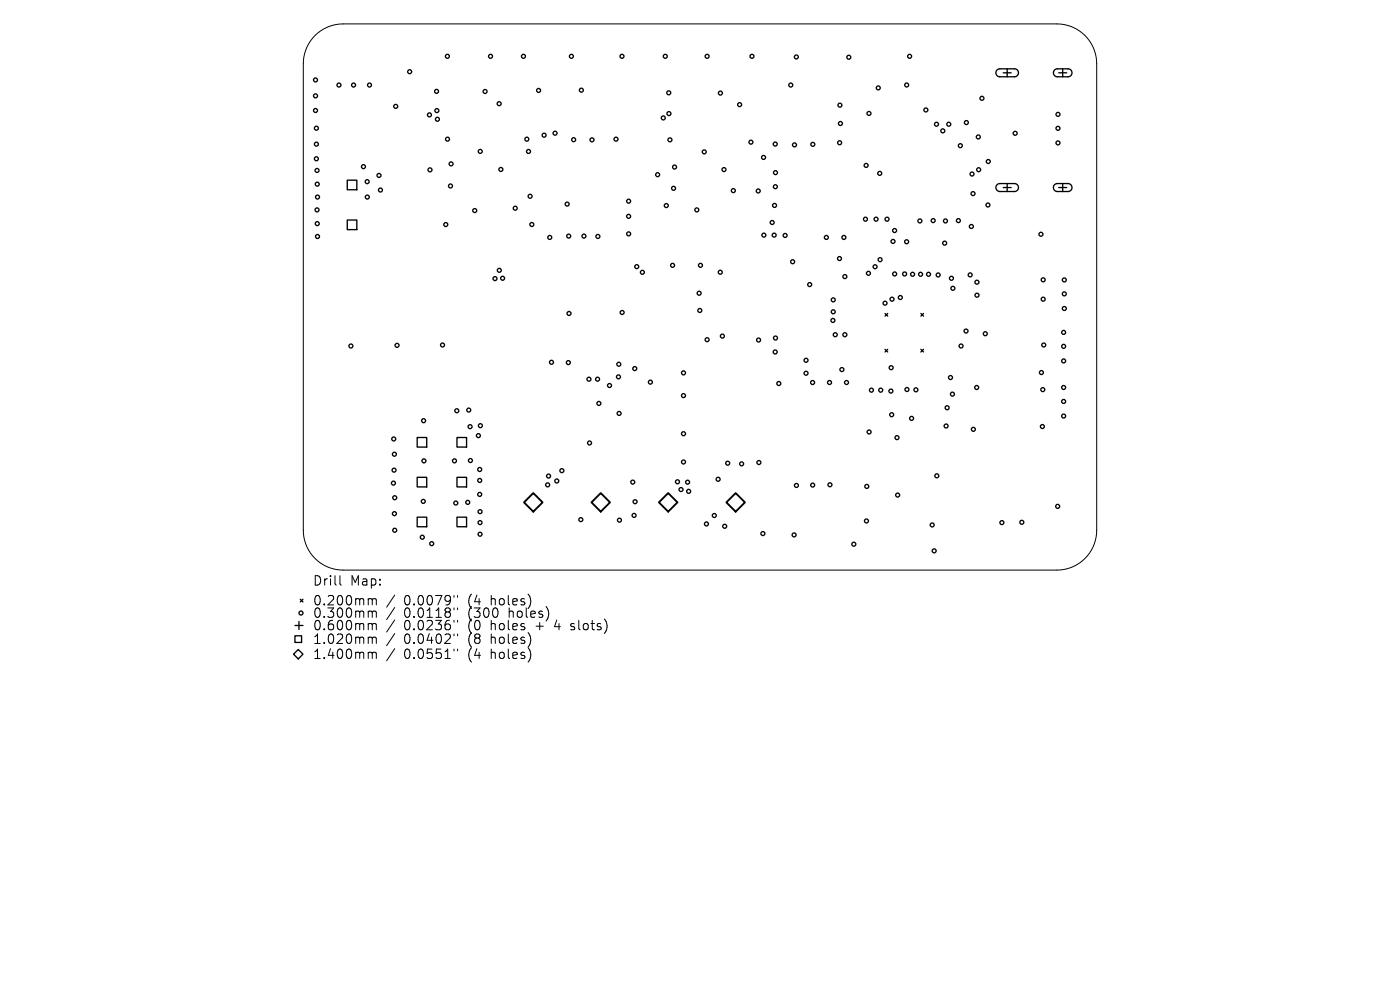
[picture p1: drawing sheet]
<svg xmlns="http://www.w3.org/2000/svg" width="297mm" height="210mm" viewBox="0 0 297 210" stroke-linecap="round" stroke-linejoin="round" font-family="sans-serif">
<defs><g id="words">
<g font-size="2.8">
<text x="66.3" y="124.5">Drill</text>
<text x="74.3" y="124.5">Map:</text>
<text x="66.3" y="128.7">0.200mm</text>
<text x="66.3" y="131.3">0.300mm</text>
<text x="85.7" y="128.7">0.0079&quot;</text>
<text x="85.7" y="131.3">0.0118&quot;</text>
<text x="99.4" y="128.7">(4</text>
<text x="99.4" y="131.3">(300</text>
<text x="104.4" y="128.7">holes)</text>
<text x="108.2" y="131.3">holes)</text>
<text x="66.3" y="134">0.600mm</text>
<text x="66.3" y="136.9">1.020mm</text>
<text x="85.7" y="134">0.0236&quot;</text>
<text x="85.7" y="136.9">0.0402&quot;</text>
<text x="99.4" y="134">(0</text>
<text x="99.4" y="136.9">(8</text>
<text x="104.4" y="134">holes</text>
<text x="104.4" y="136.9">holes)</text>
<text x="114.1" y="134">+</text>
<text x="118.3" y="134">4</text>
<text x="122" y="134">slots)</text>
<text x="66.3" y="140.1">1.400mm</text>
<text x="85.7" y="140.1">0.0551&quot;</text>
<text x="99.4" y="140.1">(4</text>
<text x="104.4" y="140.1">holes)</text>
</g>
</g></defs>
<g fill="none" stroke="#000" stroke-width=".21">
<path d="M66.8 7.5a8.5 8.5 0 0 1 6-2.4h151.4a8.5 8.5 0 0 1 8.5 8.4v99a8.5 8.5 0 0 1-8.5 8.4h-151.4a8.5 8.5 0 0 1-8.5-8.4v-99a8.5 8.5 0 0 1 2.5-6zM72.1 122.1v1.7l.3 .3M78.4 127h.3l.3 .3M78.4 129.6l.5 .1 .1 .2M78.4 132.3l.5 .1 .1 .2M78.4 135.2l.5 .1 .1 .1M78.4 138.4l.5 .1 .1 .1M79 127.3l.3-.3 .4 .1 .1 1.2M79 127.3v1M79 129.9v1.1M79 132.6v1M79 135.4v1.1"/>
<path d="M79 138.6v1.1M79 129.9l.3-.3 .4 .1 .1 1.3M79 132.6l.3-.3 .4 .1 .1 1.2M79 135.4l.3-.2 .4 .1 .1 1.2M79 138.6l.3-.2 .4 .1 .1 1.2M83.7 126.2l-1.7 2.6M83.7 128.9l-1.7 2.5M83.7 131.5l-1.7 2.6M83.7 134.4l-1.7 2.6M83.7 137.6l-1.7 2.6M96.3 126.3v.4M96.3 129v.3"/>
<path d="M96.3 131.6v.4M96.3 134.5v.4M96.3 137.7v.4M97.1 126.3v.4M97.1 129v.3M97.1 131.6v.4M97.1 134.5v.4M97.1 137.7v.4M121.1 133.5l.2 .1M121.2 132.4v.4"/>
</g>
<g fill="none" stroke="#000" stroke-width=".28">
<path d="M211.5 14.8l.5-.2h3.2a.85 .85 0 0 1 .9 .8 .85 .85 0 0 1-.9 .9h-3.1a.85 .85 0 0 1-.8-.5 .85 .85 0 0 1 .2-1zM212.8 15.4h1.7M213.7 14.6v1.7M223.7 14.8l.5-.2h2.4a.85 .85 0 0 1 .8 .8 .85 .85 0 0 1-.8 .9h-2.3a.85 .85 0 0 1-.8-.5 .85 .85 0 0 1 .2-1zM224.6 15.4h1.7M225.4 14.6v1.7M211.5 39.2l.5-.3h3.2a.85 .85 0 0 1 .9 .9 .85 .85 0 0 1-.9 .8h-3.1a.85 .85 0 0 1-.8-.5 .85 .85 0 0 1 .2-.9zM212.8 39.8h1.7M213.7 38.9v1.7M223.7 39.2l.5-.3h2.4a.85 .85 0 0 1 .8 .9 .85 .85 0 0 1-.8 .8h-2.3a.85 .85 0 0 1-.8-.5 .85 .85 0 0 1 .2-.9zM224.6 39.8h1.7M225.4 38.9v1.7"/>
<path d="M187.8 66.5l.5 .6M187.8 74.1l.5 .6M188.3 66.5l-.5 .6M188.3 74.1l-.5 .6M195.4 74.1l.5 .6M195.4 66.5l.5 .6M195.9 66.5l-.5 .6M195.9 74.1l-.5 .6M62.3 138.8l1-1 1 1-1 1zM62.6 134.9h1.4v1.4h-1.4zM62.6 132.7h1.7M63.4 131.8v1.7"/>
<path d="M63.7 127.1l.6 .6M64.3 127.1l-.6 .6"/>
<circle cx="66.9" cy="17" r=".42"/>
<circle cx="71.9" cy="18" r=".42"/>
<circle cx="75" cy="18" r=".42"/>
<circle cx="78.4" cy="18" r=".42"/>
<circle cx="86.9" cy="15.2" r=".42"/>
<circle cx="92.6" cy="19.4" r=".42"/>
<circle cx="94.9" cy="11.9" r=".42"/>
<circle cx="102.9" cy="19.4" r=".42"/>
<circle cx="104.1" cy="11.9" r=".42"/>
<circle cx="111" cy="11.9" r=".42"/>
<circle cx="114.3" cy="19.2" r=".42"/>
<circle cx="121.2" cy="11.9" r=".42"/>
<circle cx="123.3" cy="19.1" r=".42"/>
<circle cx="132" cy="11.9" r=".42"/>
<circle cx="141.1" cy="11.9" r=".42"/>
<circle cx="141.9" cy="19.7" r=".42"/>
<circle cx="150" cy="11.9" r=".42"/>
<circle cx="152.8" cy="19.7" r=".42"/>
<circle cx="159.5" cy="11.9" r=".42"/>
<circle cx="167.8" cy="18" r=".42"/>
<circle cx="168.9" cy="12.1" r=".42"/>
<circle cx="180.1" cy="12.1" r=".42"/>
<circle cx="186.3" cy="18.6" r=".42"/>
<circle cx="192.3" cy="18" r=".42"/>
<circle cx="193" cy="11.9" r=".42"/>
<circle cx="66.9" cy="20.3" r=".42"/>
<circle cx="66.9" cy="23.4" r=".42"/>
<circle cx="67.1" cy="30.6" r=".42"/>
<circle cx="67.1" cy="33.7" r=".42"/>
<circle cx="67.1" cy="27.2" r=".42"/>
<circle cx="67.3" cy="36.2" r=".42"/>
<circle cx="67.3" cy="39.1" r=".42"/>
<circle cx="77.1" cy="35.4" r=".42"/>
<circle cx="77.9" cy="38.5" r=".42"/>
<circle cx="80.4" cy="37.2" r=".42"/>
<circle cx="83.9" cy="22.6" r=".42"/>
<circle cx="91.1" cy="24.4" r=".42"/>
<circle cx="91.2" cy="36" r=".42"/>
<circle cx="92.7" cy="23.5" r=".42"/>
<circle cx="92.8" cy="25.3" r=".42"/>
<circle cx="94.9" cy="29.5" r=".42"/>
<circle cx="95.6" cy="39.5" r=".42"/>
<circle cx="95.7" cy="34.8" r=".42"/>
<circle cx="101.9" cy="32.1" r=".42"/>
<circle cx="105.9" cy="22" r=".42"/>
<circle cx="106.3" cy="35.9" r=".42"/>
<circle cx="111.8" cy="29.5" r=".42"/>
<circle cx="112.1" cy="32.1" r=".42"/>
<circle cx="115.4" cy="28.7" r=".42"/>
<circle cx="117.8" cy="28.3" r=".42"/>
<circle cx="121.7" cy="29.6" r=".42"/>
<circle cx="125.6" cy="29.7" r=".42"/>
<circle cx="130.7" cy="29.5" r=".42"/>
<circle cx="139.5" cy="37.1" r=".42"/>
<circle cx="140.7" cy="25" r=".42"/>
<circle cx="141.9" cy="24.1" r=".42"/>
<circle cx="142.1" cy="29.7" r=".42"/>
<circle cx="142.9" cy="39.9" r=".42"/>
<circle cx="143.1" cy="35.4" r=".42"/>
<circle cx="149.4" cy="32.2" r=".42"/>
<circle cx="153.6" cy="36" r=".42"/>
<circle cx="156.9" cy="22.2" r=".42"/>
<circle cx="159.3" cy="30.2" r=".42"/>
<circle cx="162" cy="33.4" r=".42"/>
<circle cx="164.5" cy="30.6" r=".42"/>
<circle cx="164.5" cy="39.6" r=".42"/>
<circle cx="164.5" cy="36.6" r=".42"/>
<circle cx="168.5" cy="30.7" r=".42"/>
<circle cx="172.4" cy="30.6" r=".42"/>
<circle cx="178.1" cy="30.3" r=".42"/>
<circle cx="178.2" cy="22.3" r=".42"/>
<circle cx="178.3" cy="26.2" r=".42"/>
<circle cx="183.7" cy="35.1" r=".42"/>
<circle cx="184.3" cy="24.1" r=".42"/>
<circle cx="186.6" cy="36.8" r=".42"/>
<circle cx="196.4" cy="23.3" r=".42"/>
<circle cx="198.7" cy="26.4" r=".42"/>
<circle cx="200" cy="27.8" r=".42"/>
<circle cx="201.3" cy="26.4" r=".42"/>
<circle cx="203.7" cy="30.9" r=".42"/>
<circle cx="205" cy="26" r=".42"/>
<circle cx="206.2" cy="36.9" r=".42"/>
<circle cx="207.5" cy="29.1" r=".42"/>
<circle cx="207.6" cy="36" r=".42"/>
<circle cx="208.3" cy="20.9" r=".42"/>
<circle cx="209.7" cy="34.3" r=".42"/>
<circle cx="215.4" cy="28.3" r=".42"/>
<circle cx="224.4" cy="30.3" r=".42"/>
<circle cx="224.4" cy="24.3" r=".42"/>
<circle cx="224.4" cy="27.2" r=".42"/>
<circle cx="67.3" cy="44.5" r=".42"/>
<circle cx="67.3" cy="47.4" r=".42"/>
<circle cx="67.4" cy="41.8" r=".42"/>
<circle cx="67.4" cy="50.2" r=".42"/>
<circle cx="77.9" cy="41.8" r=".42"/>
<circle cx="80.7" cy="40.3" r=".42"/>
<circle cx="94.6" cy="47.6" r=".42"/>
<circle cx="100.7" cy="44.7" r=".42"/>
<circle cx="105" cy="59.1" r=".42"/>
<circle cx="105.9" cy="57.3" r=".42"/>
<circle cx="106.6" cy="59" r=".42"/>
<circle cx="109.3" cy="44.2" r=".42"/>
<circle cx="112.5" cy="41.6" r=".42"/>
<circle cx="112.8" cy="47.6" r=".42"/>
<circle cx="116.6" cy="50.4" r=".42"/>
<circle cx="120.3" cy="43.3" r=".42"/>
<circle cx="120.6" cy="50.1" r=".42"/>
<circle cx="123.9" cy="50.1" r=".42"/>
<circle cx="126.8" cy="50.2" r=".42"/>
<circle cx="133.4" cy="42.7" r=".42"/>
<circle cx="133.4" cy="49.6" r=".42"/>
<circle cx="133.4" cy="45.9" r=".42"/>
<circle cx="135.1" cy="56.6" r=".42"/>
<circle cx="136.3" cy="57.8" r=".42"/>
<circle cx="141.3" cy="43.6" r=".42"/>
<circle cx="142.7" cy="56.3" r=".42"/>
<circle cx="147.8" cy="44.5" r=".42"/>
<circle cx="148.6" cy="56.3" r=".42"/>
<circle cx="152.8" cy="57.7" r=".42"/>
<circle cx="155.6" cy="40.4" r=".42"/>
<circle cx="160.9" cy="40.5" r=".42"/>
<circle cx="162.1" cy="49.9" r=".42"/>
<circle cx="163.8" cy="47.2" r=".42"/>
<circle cx="164.2" cy="49.9" r=".42"/>
<circle cx="164.3" cy="43.6" r=".42"/>
<circle cx="166.6" cy="49.9" r=".42"/>
<circle cx="168.1" cy="55.5" r=".42"/>
<circle cx="175.3" cy="50.4" r=".42"/>
<circle cx="178.1" cy="54.8" r=".42"/>
<circle cx="179" cy="50.4" r=".42"/>
<circle cx="179.2" cy="58.7" r=".42"/>
<circle cx="183.6" cy="46.5" r=".42"/>
<circle cx="184.2" cy="58" r=".42"/>
<circle cx="185.6" cy="56.6" r=".42"/>
<circle cx="185.9" cy="46.5" r=".42"/>
<circle cx="186.7" cy="55.1" r=".42"/>
<circle cx="188.2" cy="46.5" r=".42"/>
<circle cx="189.4" cy="51.2" r=".42"/>
<circle cx="189.8" cy="48.9" r=".42"/>
<circle cx="189.8" cy="58.1" r=".42"/>
<circle cx="191.9" cy="58.1" r=".42"/>
<circle cx="192.3" cy="51.3" r=".42"/>
<circle cx="193.6" cy="58.2" r=".42"/>
<circle cx="195.1" cy="46.9" r=".42"/>
<circle cx="195.3" cy="58.2" r=".42"/>
<circle cx="197" cy="58.2" r=".42"/>
<circle cx="198" cy="46.8" r=".42"/>
<circle cx="199" cy="58.3" r=".42"/>
<circle cx="200.4" cy="51.6" r=".42"/>
<circle cx="200.6" cy="46.9" r=".42"/>
<circle cx="201.8" cy="59" r=".42"/>
<circle cx="203.3" cy="46.8" r=".42"/>
<circle cx="205.8" cy="58.3" r=".42"/>
<circle cx="206.1" cy="48" r=".42"/>
<circle cx="206.4" cy="41.1" r=".42"/>
<circle cx="207.2" cy="59.9" r=".42"/>
<circle cx="209.6" cy="43.5" r=".42"/>
<circle cx="220.8" cy="49.7" r=".42"/>
<circle cx="221.3" cy="59.4" r=".42"/>
<circle cx="225.8" cy="59.4" r=".42"/>
<circle cx="74.4" cy="73.4" r=".42"/>
<circle cx="84.2" cy="73.3" r=".42"/>
<circle cx="93.9" cy="73.2" r=".42"/>
<circle cx="117" cy="76.8" r=".42"/>
<circle cx="120.6" cy="76.9" r=".42"/>
<circle cx="120.7" cy="66.5" r=".42"/>
<circle cx="131.2" cy="79.9" r=".42"/>
<circle cx="131.3" cy="77.3" r=".42"/>
<circle cx="132" cy="66.3" r=".42"/>
<circle cx="134.7" cy="78.2" r=".42"/>
<circle cx="145" cy="79.1" r=".42"/>
<circle cx="148.3" cy="62.2" r=".42"/>
<circle cx="148.5" cy="65.9" r=".42"/>
<circle cx="150" cy="72.1" r=".42"/>
<circle cx="153.2" cy="71.3" r=".42"/>
<circle cx="160.9" cy="72.1" r=".42"/>
<circle cx="164.4" cy="74.7" r=".42"/>
<circle cx="164.5" cy="71.7" r=".42"/>
<circle cx="171" cy="76.4" r=".42"/>
<circle cx="171" cy="79.2" r=".42"/>
<circle cx="171.8" cy="60.4" r=".42"/>
<circle cx="176.7" cy="68" r=".42"/>
<circle cx="176.8" cy="63.6" r=".42"/>
<circle cx="176.8" cy="66.1" r=".42"/>
<circle cx="177.2" cy="71" r=".42"/>
<circle cx="178.6" cy="78.4" r=".42"/>
<circle cx="179.2" cy="71" r=".42"/>
<circle cx="187.8" cy="64.3" r=".42"/>
<circle cx="189.1" cy="78" r=".42"/>
<circle cx="189.2" cy="63.5" r=".42"/>
<circle cx="191" cy="63.1" r=".42"/>
<circle cx="202.2" cy="61.2" r=".42"/>
<circle cx="203.9" cy="73.4" r=".42"/>
<circle cx="204.9" cy="70.2" r=".42"/>
<circle cx="207.3" cy="62.6" r=".42"/>
<circle cx="209" cy="70.8" r=".42"/>
<circle cx="220.9" cy="79" r=".42"/>
<circle cx="221.3" cy="63.5" r=".42"/>
<circle cx="221.4" cy="73.2" r=".42"/>
<circle cx="225.6" cy="73.5" r=".42"/>
<circle cx="225.6" cy="76.6" r=".42"/>
<circle cx="225.6" cy="70.5" r=".42"/>
<circle cx="225.8" cy="62.3" r=".42"/>
<circle cx="225.8" cy="65.4" r=".42"/>
<circle cx="83.5" cy="93.1" r=".42"/>
<circle cx="83.6" cy="99.7" r=".42"/>
<circle cx="83.7" cy="96.4" r=".42"/>
<circle cx="89.9" cy="89.2" r=".42"/>
<circle cx="89.9" cy="97.8" r=".42"/>
<circle cx="96.4" cy="97.8" r=".42"/>
<circle cx="96.9" cy="87.1" r=".42"/>
<circle cx="99.4" cy="87" r=".42"/>
<circle cx="99.7" cy="90.5" r=".42"/>
<circle cx="99.8" cy="97.7" r=".42"/>
<circle cx="101.5" cy="92.4" r=".42"/>
<circle cx="101.8" cy="99.6" r=".42"/>
<circle cx="101.9" cy="90.3" r=".42"/>
<circle cx="119.2" cy="99.8" r=".42"/>
<circle cx="124.9" cy="80.4" r=".42"/>
<circle cx="125.1" cy="94" r=".42"/>
<circle cx="126.8" cy="80.4" r=".42"/>
<circle cx="127" cy="85.6" r=".42"/>
<circle cx="129.3" cy="81.8" r=".42"/>
<circle cx="131.3" cy="87.7" r=".42"/>
<circle cx="138" cy="81.1" r=".42"/>
<circle cx="145" cy="83.9" r=".42"/>
<circle cx="145" cy="92" r=".42"/>
<circle cx="145" cy="98" r=".42"/>
<circle cx="154.4" cy="98.3" r=".42"/>
<circle cx="157.3" cy="98.4" r=".42"/>
<circle cx="161" cy="98.1" r=".42"/>
<circle cx="165.2" cy="81.4" r=".42"/>
<circle cx="172.4" cy="81.1" r=".42"/>
<circle cx="176" cy="81.1" r=".42"/>
<circle cx="179.6" cy="81.1" r=".42"/>
<circle cx="184.4" cy="91.6" r=".42"/>
<circle cx="184.9" cy="82.8" r=".42"/>
<circle cx="186.8" cy="82.8" r=".42"/>
<circle cx="189" cy="83" r=".42"/>
<circle cx="189.2" cy="88" r=".42"/>
<circle cx="190.3" cy="92.8" r=".42"/>
<circle cx="192.4" cy="82.6" r=".42"/>
<circle cx="193.4" cy="88.7" r=".42"/>
<circle cx="194.3" cy="82.7" r=".42"/>
<circle cx="200.7" cy="90.4" r=".42"/>
<circle cx="200.9" cy="86.5" r=".42"/>
<circle cx="201.6" cy="80.1" r=".42"/>
<circle cx="202.1" cy="83.6" r=".42"/>
<circle cx="206.5" cy="91.1" r=".42"/>
<circle cx="207.2" cy="82.2" r=".42"/>
<circle cx="221.1" cy="90.5" r=".42"/>
<circle cx="221.2" cy="82.7" r=".42"/>
<circle cx="225.6" cy="85.2" r=".42"/>
<circle cx="225.6" cy="82.2" r=".42"/>
<circle cx="225.6" cy="88.3" r=".42"/>
<circle cx="83.5" cy="102.5" r=".42"/>
<circle cx="83.7" cy="109" r=".42"/>
<circle cx="83.7" cy="105.6" r=".42"/>
<circle cx="83.7" cy="112.5" r=".42"/>
<circle cx="89.6" cy="114" r=".42"/>
<circle cx="89.8" cy="106.4" r=".42"/>
<circle cx="91.6" cy="115.3" r=".42"/>
<circle cx="96.7" cy="106.7" r=".42"/>
<circle cx="99.2" cy="106.6" r=".42"/>
<circle cx="101.8" cy="104.9" r=".42"/>
<circle cx="101.8" cy="101.9" r=".42"/>
<circle cx="101.8" cy="108.5" r=".42"/>
<circle cx="101.8" cy="110.9" r=".42"/>
<circle cx="101.8" cy="113.3" r=".42"/>
<circle cx="116.2" cy="102.9" r=".42"/>
<circle cx="116.4" cy="101" r=".42"/>
<circle cx="118.1" cy="102" r=".42"/>
<circle cx="123.2" cy="110.2" r=".42"/>
<circle cx="131.4" cy="110.3" r=".42"/>
<circle cx="134.2" cy="102.3" r=".42"/>
<circle cx="134.5" cy="109.3" r=".42"/>
<circle cx="134.7" cy="106.4" r=".42"/>
<circle cx="143.7" cy="102.2" r=".42"/>
<circle cx="144.5" cy="103.8" r=".42"/>
<circle cx="145.9" cy="102.3" r=".42"/>
<circle cx="146.1" cy="104.2" r=".42"/>
<circle cx="149.9" cy="111.1" r=".42"/>
<circle cx="151.5" cy="109.4" r=".42"/>
<circle cx="152.3" cy="101.7" r=".42"/>
<circle cx="153.7" cy="111.6" r=".42"/>
<circle cx="161.8" cy="113.2" r=".42"/>
<circle cx="168.5" cy="113.5" r=".42"/>
<circle cx="169" cy="103" r=".42"/>
<circle cx="172.4" cy="102.9" r=".42"/>
<circle cx="176.1" cy="102.8" r=".42"/>
<circle cx="181.1" cy="115.4" r=".42"/>
<circle cx="183.8" cy="110.5" r=".42"/>
<circle cx="183.9" cy="103.2" r=".42"/>
<circle cx="190.4" cy="105" r=".42"/>
<circle cx="197.8" cy="111.4" r=".42"/>
<circle cx="198.2" cy="116.8" r=".42"/>
<circle cx="198.7" cy="100.9" r=".42"/>
<circle cx="212.5" cy="110.9" r=".42"/>
<circle cx="216.8" cy="110.8" r=".42"/>
<circle cx="224.4" cy="107.4" r=".42"/>
<circle cx="63.9" cy="130" r=".42"/>
</g>
<path d="M73.7 38.2h2v2.1h-2zM73.7 46.7h2v2h-2zM88.5 92.8h2v2h-2zM96.9 92.8h2.1v2h-2.1zM88.5 101.3h2v2h-2zM88.5 109.7h2v2h-2zM96.9 101.3h2.1v2h-2.1zM96.9 109.7h2.1v2h-2.1z" fill="none" stroke="#000" stroke-width=".29"/>
<path d="M111.2 106.6l1.9-2 2 2-2 1.9zM125.5 106.6l1.9-2 2 2-2 1.9zM139.8 106.6l2-2 1.9 2-1.9 1.9zM154.1 106.6l2-2 1.9 2-1.9 1.9z" fill="none" stroke="#000" stroke-width=".39"/>
<use href="#words"/>
</svg>
